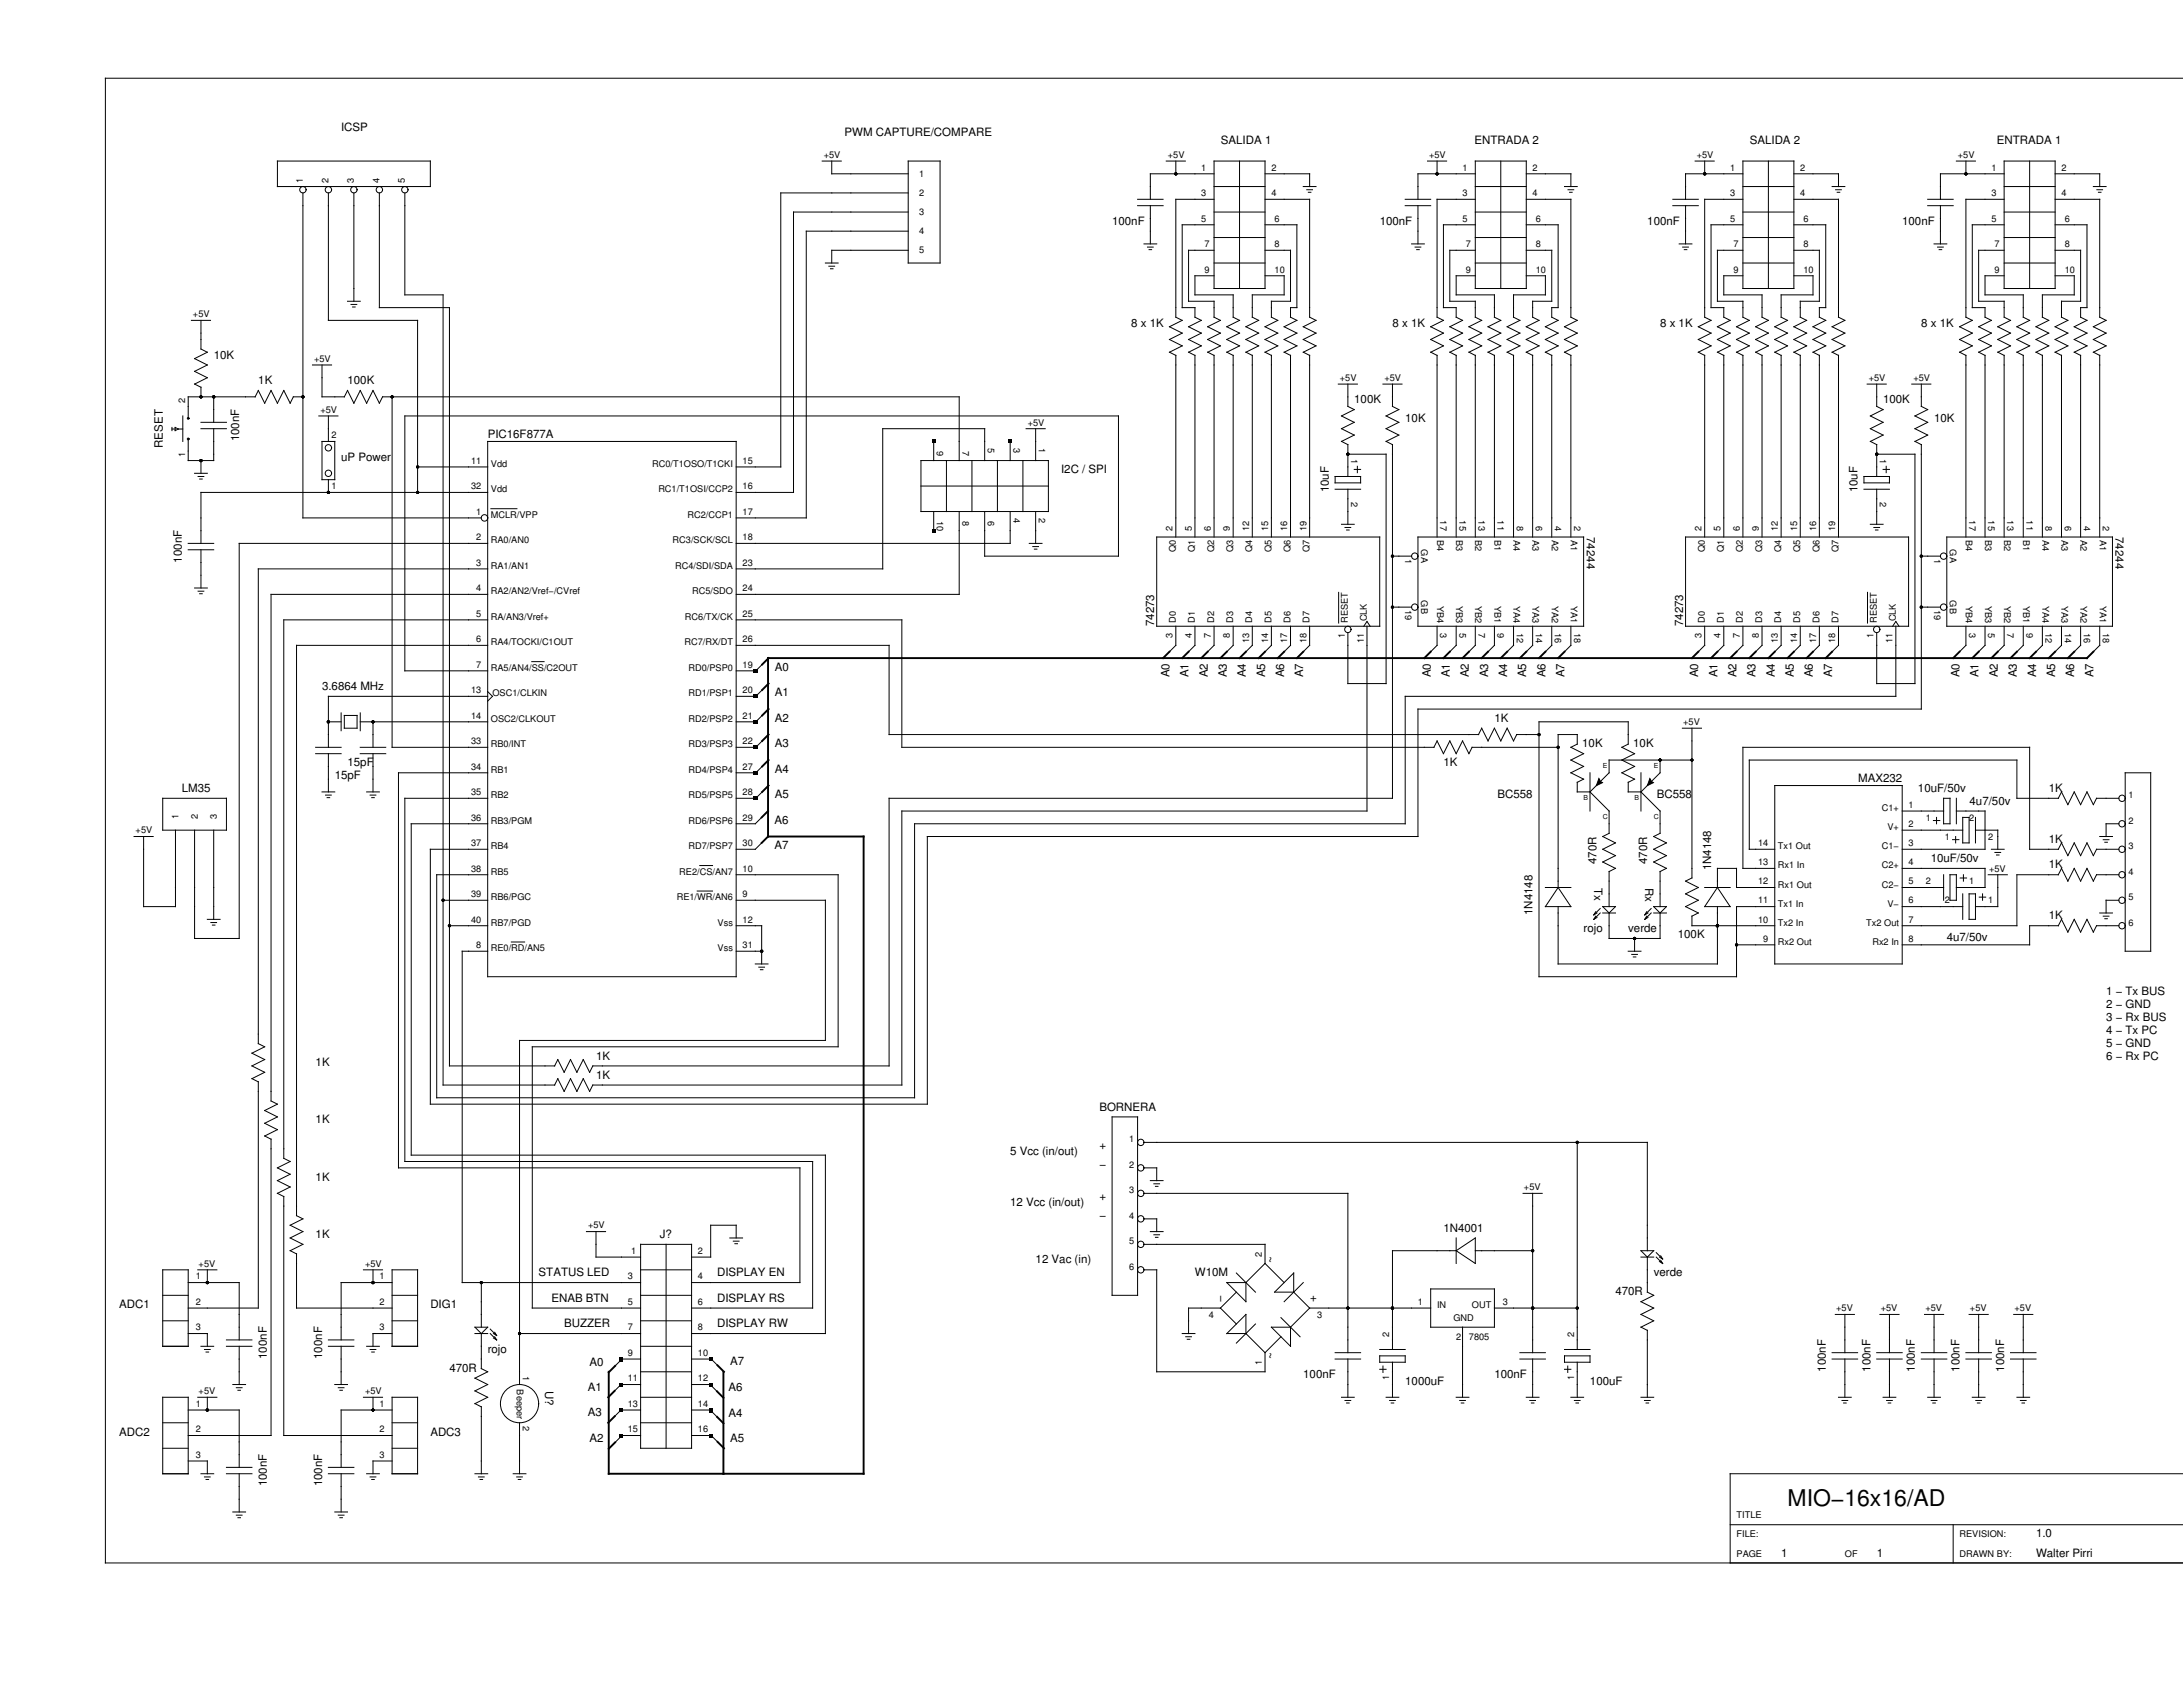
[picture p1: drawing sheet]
<svg xmlns="http://www.w3.org/2000/svg" width="279mm" height="216mm" viewBox="0 0 279 216" stroke-linecap="round" stroke-linejoin="round" font-family="sans-serif">
<defs><g id="words">
<text font-size="2.9" x="228.8" y="192.7">MIO−16x16/AD</text>
<g font-size="1.5">
<text x="43.7" y="16.8">ICSP</text>
<text x="108.1" y="17.4">PWM CAPTURE/COMPARE</text>
<text x="156.3" y="18.4">SALIDA 1</text>
<text x="188.7" y="18.4">ENTRADA 2</text>
<text x="223.9" y="18.4">SALIDA 2</text>
<text x="255.6" y="18.4">ENTRADA 1</text>
<text x="142.3" y="28.8">100nF</text>
<text x="176.6" y="28.8">100nF</text>
<text x="210.8" y="28.8">100nF</text>
<text x="243.5" y="28.8">100nF</text>
<text x="144.8" y="41.8">8 x 1K</text>
<text x="178.2" y="41.8">8 x 1K</text>
<text x="212.5" y="41.8">8 x 1K</text>
<text x="245.9" y="41.8">8 x 1K</text>
<text x="27.4" y="45.9">10K</text>
<text x="33.1" y="49.2">1K</text>
<text x="44.5" y="49.2">100K</text>
<text x="173.3" y="51.6">100K</text>
<text x="241" y="51.6">100K</text>
<text x="20.8" y="57.3" transform="rotate(-90 20.8 57.3)">RESET</text>
<text x="30.6" y="56.5" transform="rotate(-90 30.6 56.5)">100nF</text>
<text x="43.7" y="58.9">uP Power</text>
<text x="62.4" y="56.1">PIC16F877A</text>
<text x="179.9" y="54">10K</text>
<text x="247.5" y="54">10K</text>
<text x="135.8" y="60.6">I2C / SPI</text>
<text x="170.1" y="63" transform="rotate(-90 170.1 63)">10uF</text>
<text x="237.8" y="63" transform="rotate(-90 237.8 63)">10uF</text>
<text x="23.3" y="72" transform="rotate(-90 23.3 72)">100nF</text>
<text x="203.1" y="68.7" transform="rotate(90 203.1 68.7)">74244</text>
<text x="270.8" y="68.7" transform="rotate(90 270.8 68.7)">74244</text>
<text x="147.7" y="80.1" transform="rotate(-90 147.7 80.1)">74273</text>
<text x="215.4" y="80.1" transform="rotate(-90 215.4 80.1)">74273</text>
<text x="41.2" y="88.3">3.6864 MHz</text>
<text x="99.2" y="85.9">A0</text>
<text x="99.2" y="89.1">A1</text>
<text x="149.7" y="86.7" transform="rotate(-90 149.7 86.7)">A0</text>
<text x="152.1" y="86.7" transform="rotate(-90 152.1 86.7)">A1</text>
<text x="154.6" y="86.7" transform="rotate(-90 154.6 86.7)">A2</text>
<text x="157" y="86.7" transform="rotate(-90 157 86.7)">A3</text>
<text x="159.5" y="86.7" transform="rotate(-90 159.5 86.7)">A4</text>
<text x="161.9" y="86.7" transform="rotate(-90 161.9 86.7)">A5</text>
<text x="164.4" y="86.7" transform="rotate(-90 164.4 86.7)">A6</text>
<text x="166.8" y="86.7" transform="rotate(-90 166.8 86.7)">A7</text>
<text x="183.1" y="86.7" transform="rotate(-90 183.1 86.7)">A0</text>
<text x="185.6" y="86.7" transform="rotate(-90 185.6 86.7)">A1</text>
<text x="188" y="86.7" transform="rotate(-90 188 86.7)">A2</text>
<text x="190.5" y="86.7" transform="rotate(-90 190.5 86.7)">A3</text>
<text x="192.9" y="86.7" transform="rotate(-90 192.9 86.7)">A4</text>
<text x="195.3" y="86.7" transform="rotate(-90 195.3 86.7)">A5</text>
<text x="197.8" y="86.7" transform="rotate(-90 197.8 86.7)">A6</text>
<text x="200.2" y="86.7" transform="rotate(-90 200.2 86.7)">A7</text>
<text x="217.4" y="86.7" transform="rotate(-90 217.4 86.7)">A0</text>
<text x="219.8" y="86.7" transform="rotate(-90 219.8 86.7)">A1</text>
<text x="222.3" y="86.7" transform="rotate(-90 222.3 86.7)">A2</text>
<text x="224.7" y="86.7" transform="rotate(-90 224.7 86.7)">A3</text>
<text x="227.2" y="86.7" transform="rotate(-90 227.2 86.7)">A4</text>
<text x="229.6" y="86.7" transform="rotate(-90 229.6 86.7)">A5</text>
<text x="232" y="86.7" transform="rotate(-90 232 86.7)">A6</text>
<text x="234.5" y="86.7" transform="rotate(-90 234.5 86.7)">A7</text>
<text x="250.8" y="86.7" transform="rotate(-90 250.8 86.7)">A0</text>
<text x="253.2" y="86.7" transform="rotate(-90 253.2 86.7)">A1</text>
<text x="255.7" y="86.7" transform="rotate(-90 255.7 86.7)">A2</text>
<text x="258.1" y="86.7" transform="rotate(-90 258.1 86.7)">A3</text>
<text x="260.6" y="86.7" transform="rotate(-90 260.6 86.7)">A4</text>
<text x="263" y="86.7" transform="rotate(-90 263 86.7)">A5</text>
<text x="265.5" y="86.7" transform="rotate(-90 265.5 86.7)">A6</text>
<text x="267.9" y="86.7" transform="rotate(-90 267.9 86.7)">A7</text>
<text x="99.2" y="92.4">A2</text>
<text x="99.2" y="95.6">A3</text>
<text x="191.3" y="92.4">1K</text>
<text x="202.5" y="95.6">10K</text>
<text x="209" y="95.6">10K</text>
<text x="23.3" y="101.3">LM35</text>
<text x="42.8" y="99.7">15pF</text>
<text x="44.5" y="98.1">15pF</text>
<text x="99.2" y="98.9">A4</text>
<text x="184.7" y="98.1">1K</text>
<text x="237.8" y="100.1">MAX232</text>
<text x="245.5" y="101.3">10uF/50v</text>
<text x="262.2" y="101.3">1K</text>
<text x="99.1" y="105.4">A6</text>
<text x="99.2" y="102.2">A5</text>
<text x="191.7" y="102.2">BC558</text>
<text x="212" y="102.2">BC558</text>
<text x="252.1" y="103">4u7/50v</text>
<text x="262.2" y="107.9">1K</text>
<text x="99.1" y="108.7">A7</text>
<text x="204" y="113.6" transform="rotate(90 204 113.6)">Tx</text>
<text x="204.3" y="110.6" transform="rotate(-90 204.3 110.6)">470R</text>
<text x="210.6" y="113.6" transform="rotate(90 210.6 113.6)">Rx</text>
<text x="210.8" y="110.6" transform="rotate(-90 210.8 110.6)">470R</text>
<text x="219" y="111.4" transform="rotate(-90 219 111.4)">1N4148</text>
<text x="247.1" y="110.3">10uF/50v</text>
<text x="262.2" y="111.1">1K</text>
<text x="196.2" y="117.1" transform="rotate(-90 196.2 117.1)">1N4148</text>
<text x="202.7" y="119.3">rojo</text>
<text x="208.4" y="119.3">verde</text>
<text x="262.2" y="117.7">1K</text>
<text x="214.7" y="120.1">100K</text>
<text x="249.2" y="120.4">4u7/50v</text>
<text x="269.6" y="127.4">1 − Tx BUS</text>
<text x="269.6" y="129">2 − GND</text>
<text x="269.6" y="130.7">3 − Rx BUS</text>
<text x="40.4" y="136.4">1K</text>
<text x="76.3" y="135.6">1K</text>
<text x="269.6" y="132.3">4 − Tx PC</text>
<text x="269.6" y="134">5 − GND</text>
<text x="269.6" y="135.6">6 − Rx PC</text>
<text x="40.4" y="143.8">1K</text>
<text x="76.3" y="138">1K</text>
<text x="140.7" y="142.1">BORNERA</text>
<text x="129.3" y="147.8">5 Vcc (in/out)</text>
<text x="140.7" y="147">+</text>
<text x="140.7" y="149.5">−</text>
<text x="40.4" y="151.1">1K</text>
<text x="129.3" y="154.4">12 Vcc (in/out)</text>
<text x="140.7" y="153.5">+</text>
<text x="140.7" y="156">−</text>
<text x="40.4" y="158.4">1K</text>
<text x="84.4" y="158.4">J?</text>
<text x="132.6" y="161.7">12 Vac (in)</text>
<text x="163.1" y="161.7" transform="rotate(-90 163.1 161.7)">~</text>
<text x="184.7" y="157.6">1N4001</text>
<text x="15.3" y="167.4">ADC1</text>
<text x="55.1" y="167.4">DIG1</text>
<text x="68.9" y="163.3">STATUS LED</text>
<text x="70.6" y="166.6">ENAB BTN</text>
<text x="91.8" y="163.3">DISPLAY EN</text>
<text x="91.8" y="166.6">DISPLAY RS</text>
<text x="152.9" y="163.3">W10M</text>
<text x="156.6" y="166.6" transform="rotate(-90 156.6 166.6)">−</text>
<text x="168.4" y="166.6" transform="rotate(-90 168.4 166.6)">+</text>
<text x="206.8" y="165.8">470R</text>
<text x="211.7" y="163.3">verde</text>
<text x="34.1" y="173.9" transform="rotate(-90 34.1 173.9)">100nF</text>
<text x="41.2" y="173.9" transform="rotate(-90 41.2 173.9)">100nF</text>
<text x="62.4" y="173.1">rojo</text>
<text x="72.2" y="169.9">BUZZER</text>
<text x="91.8" y="169.9">DISPLAY RW</text>
<text x="163.1" y="173.9" transform="rotate(-90 163.1 173.9)">~</text>
<text x="57.5" y="175.6">470R</text>
<text x="69.8" y="178" transform="rotate(90 69.8 178)">U?</text>
<text x="75.2" y="178">A1</text>
<text x="75.5" y="174.8">A0</text>
<text x="93.2" y="178.1">A6</text>
<text x="93.5" y="174.7">A7</text>
<text x="166.8" y="176.4">100nF</text>
<text x="179.9" y="177.2">1000uF</text>
<text x="191.3" y="176.4">100nF</text>
<text x="203.5" y="177.2">100uF</text>
<text x="233.7" y="175.6" transform="rotate(-90 233.7 175.6)">100nF</text>
<text x="239.4" y="175.6" transform="rotate(-90 239.4 175.6)">100nF</text>
<text x="245.1" y="175.6" transform="rotate(-90 245.1 175.6)">100nF</text>
<text x="250.8" y="175.6" transform="rotate(-90 250.8 175.6)">100nF</text>
<text x="256.5" y="175.6" transform="rotate(-90 256.5 175.6)">100nF</text>
<text x="15.3" y="183.7">ADC2</text>
<text x="55.1" y="183.7">ADC3</text>
<text x="75.2" y="181.3">A3</text>
<text x="75.5" y="184.6">A2</text>
<text x="93.2" y="181.3">A4</text>
<text x="93.5" y="184.5">A5</text>
<text x="34.1" y="190.2" transform="rotate(-90 34.1 190.2)">100nF</text>
<text x="41.2" y="190.2" transform="rotate(-90 41.2 190.2)">100nF</text>
<text x="260.6" y="196.8">1.0</text>
<text x="228" y="199.2">1</text>
<text x="240.2" y="199.2">1</text>
<text x="260.6" y="199.2">Walter Pirri</text>
</g>
<g font-size="1.2">
<text x="38.8" y="23.5" transform="rotate(-90 38.8 23.5)">1</text>
<text x="42" y="23.5" transform="rotate(-90 42 23.5)">2</text>
<text x="45.3" y="23.5" transform="rotate(-90 45.3 23.5)">3</text>
<text x="48.6" y="23.5" transform="rotate(-90 48.6 23.5)">4</text>
<text x="51.8" y="23.5" transform="rotate(-90 51.8 23.5)">5</text>
<text x="105.4" y="20.2">+5V</text>
<text x="117.6" y="22.7">1</text>
<text x="149.5" y="20.2">+5V</text>
<text x="153.8" y="21.8">1</text>
<text x="162.7" y="21.8">2</text>
<text x="182.9" y="20.2">+5V</text>
<text x="187.2" y="21.8">1</text>
<text x="196.2" y="21.8">2</text>
<text x="217.2" y="20.2">+5V</text>
<text x="221.4" y="21.8">1</text>
<text x="230.4" y="21.8">2</text>
<text x="250.6" y="20.2">+5V</text>
<text x="254.9" y="21.8">1</text>
<text x="263.8" y="21.8">2</text>
<text x="117.6" y="25.1">2</text>
<text x="117.6" y="30">4</text>
<text x="117.6" y="27.5">3</text>
<text x="153.8" y="25.1">3</text>
<text x="153.8" y="28.4">5</text>
<text x="162.7" y="25.1">4</text>
<text x="163.1" y="28.4">6</text>
<text x="187.2" y="25.1">3</text>
<text x="187.2" y="28.4">5</text>
<text x="196.2" y="25.1">4</text>
<text x="196.6" y="28.4">6</text>
<text x="221.4" y="25.1">3</text>
<text x="221.4" y="28.4">5</text>
<text x="230.4" y="25.1">4</text>
<text x="230.8" y="28.4">6</text>
<text x="254.9" y="25.1">3</text>
<text x="254.9" y="28.4">5</text>
<text x="263.8" y="25.1">4</text>
<text x="264.3" y="28.4">6</text>
<text x="117.6" y="32.4">5</text>
<text x="154.2" y="34.9">9</text>
<text x="154.2" y="31.6">7</text>
<text x="163.1" y="34.9">10</text>
<text x="163.1" y="31.6">8</text>
<text x="187.6" y="34.9">9</text>
<text x="187.6" y="31.6">7</text>
<text x="196.6" y="34.9">10</text>
<text x="196.6" y="31.6">8</text>
<text x="221.8" y="34.9">9</text>
<text x="221.8" y="31.6">7</text>
<text x="230.8" y="34.9">10</text>
<text x="230.8" y="31.6">8</text>
<text x="255.3" y="34.9">9</text>
<text x="255.3" y="31.6">7</text>
<text x="264.3" y="34.9">10</text>
<text x="264.3" y="31.6">8</text>
<text x="24.7" y="40.6">+5V</text>
<text x="40.2" y="46.3">+5V</text>
<text x="23.7" y="51.6" transform="rotate(-90 23.7 51.6)">2</text>
<text x="41" y="52.8">+5V</text>
<text x="171.5" y="48.7">+5V</text>
<text x="177.2" y="48.7">+5V</text>
<text x="239.2" y="48.7">+5V</text>
<text x="244.9" y="48.7">+5V</text>
<text x="23.7" y="58.5" transform="rotate(-90 23.7 58.5)">1</text>
<text x="42.4" y="56.1">2</text>
<text x="60.3" y="59.3">11</text>
<text x="62.8" y="59.8">Vdd</text>
<text x="83.5" y="59.8">RC0/T1OSO/T1CKI</text>
<text x="95" y="59.3">15</text>
<text x="119.9" y="57.7" transform="rotate(90 119.9 57.7)">9</text>
<text x="123.2" y="57.7" transform="rotate(90 123.2 57.7)">7</text>
<text x="126.4" y="57.3" transform="rotate(90 126.4 57.3)">5</text>
<text x="129.7" y="57.3" transform="rotate(90 129.7 57.3)">3</text>
<text x="131.5" y="54.5">+5V</text>
<text x="133" y="57.3" transform="rotate(90 133 57.3)">1</text>
<text x="172.9" y="58.7" transform="rotate(90 172.9 58.7)">1</text>
<text x="240.6" y="58.7" transform="rotate(90 240.6 58.7)">1</text>
<text x="42.4" y="62.6">1</text>
<text x="60.3" y="62.6">32</text>
<text x="60.9" y="65.9">1</text>
<text x="62.8" y="63">Vdd</text>
<text x="84.3" y="63">RC1/T1OSI/CCP2</text>
<text x="95" y="62.6">16</text>
<text x="95" y="65.9">17</text>
<text x="172.9" y="64.2" transform="rotate(90 172.9 64.2)">2</text>
<text x="240.6" y="64.2" transform="rotate(90 240.6 64.2)">2</text>
<text x="60.9" y="69.1">2</text>
<text x="62.8" y="66.3">MCLR/VPP</text>
<text x="62.8" y="69.5">RA0/AN0</text>
<text x="86.1" y="69.5">RC3/SCK/SCL</text>
<text x="88" y="66.3">RC2/CCP1</text>
<text x="95" y="69.1">18</text>
<text x="119.9" y="66.7" transform="rotate(90 119.9 66.7)">10</text>
<text x="123.2" y="66.7" transform="rotate(90 123.2 66.7)">8</text>
<text x="126.4" y="66.7" transform="rotate(90 126.4 66.7)">6</text>
<text x="129.7" y="66.3" transform="rotate(90 129.7 66.3)">4</text>
<text x="133" y="66.3" transform="rotate(90 133 66.3)">2</text>
<text x="150.1" y="67.9" transform="rotate(-90 150.1 67.9)">2</text>
<text x="150.5" y="70.7" transform="rotate(-90 150.5 70.7)">Q0</text>
<text x="152.5" y="67.9" transform="rotate(-90 152.5 67.9)">5</text>
<text x="152.9" y="70.7" transform="rotate(-90 152.9 70.7)">Q1</text>
<text x="155" y="67.9" transform="rotate(-90 155 67.9)">6</text>
<text x="155.4" y="70.7" transform="rotate(-90 155.4 70.7)">Q2</text>
<text x="157.4" y="67.9" transform="rotate(-90 157.4 67.9)">9</text>
<text x="157.8" y="70.7" transform="rotate(-90 157.8 70.7)">Q3</text>
<text x="159.9" y="67.9" transform="rotate(-90 159.9 67.9)">12</text>
<text x="160.3" y="70.7" transform="rotate(-90 160.3 70.7)">Q4</text>
<text x="162.3" y="67.9" transform="rotate(-90 162.3 67.9)">15</text>
<text x="162.7" y="70.7" transform="rotate(-90 162.7 70.7)">Q5</text>
<text x="164.8" y="67.9" transform="rotate(-90 164.8 67.9)">16</text>
<text x="165.2" y="70.7" transform="rotate(-90 165.2 70.7)">Q6</text>
<text x="167.2" y="67.9" transform="rotate(-90 167.2 67.9)">19</text>
<text x="167.6" y="70.7" transform="rotate(-90 167.6 70.7)">Q7</text>
<text x="179.9" y="71.6" transform="rotate(90 179.9 71.6)">1</text>
<text x="181.9" y="70.3" transform="rotate(90 181.9 70.3)">GA</text>
<text x="183.9" y="69.1" transform="rotate(90 183.9 69.1)">B4</text>
<text x="184.3" y="66.6" transform="rotate(90 184.3 66.6)">17</text>
<text x="186.4" y="69.1" transform="rotate(90 186.4 69.1)">B3</text>
<text x="186.8" y="66.6" transform="rotate(90 186.8 66.6)">15</text>
<text x="188.8" y="69.1" transform="rotate(90 188.8 69.1)">B2</text>
<text x="189.2" y="66.6" transform="rotate(90 189.2 66.6)">13</text>
<text x="191.3" y="69.1" transform="rotate(90 191.3 69.1)">B1</text>
<text x="191.7" y="66.6" transform="rotate(90 191.7 66.6)">11</text>
<text x="193.7" y="69.1" transform="rotate(90 193.7 69.1)">A4</text>
<text x="194.1" y="67.3" transform="rotate(90 194.1 67.3)">8</text>
<text x="196.2" y="69.1" transform="rotate(90 196.2 69.1)">A3</text>
<text x="196.6" y="67.3" transform="rotate(90 196.6 67.3)">6</text>
<text x="198.6" y="69.1" transform="rotate(90 198.6 69.1)">A2</text>
<text x="199" y="67.3" transform="rotate(90 199 67.3)">4</text>
<text x="201.1" y="69.1" transform="rotate(90 201.1 69.1)">A1</text>
<text x="201.5" y="67.3" transform="rotate(90 201.5 67.3)">2</text>
<text x="217.8" y="67.9" transform="rotate(-90 217.8 67.9)">2</text>
<text x="218.2" y="70.7" transform="rotate(-90 218.2 70.7)">Q0</text>
<text x="220.2" y="67.9" transform="rotate(-90 220.2 67.9)">5</text>
<text x="220.6" y="70.7" transform="rotate(-90 220.6 70.7)">Q1</text>
<text x="222.7" y="67.9" transform="rotate(-90 222.7 67.9)">6</text>
<text x="223.1" y="70.7" transform="rotate(-90 223.1 70.7)">Q2</text>
<text x="225.1" y="67.9" transform="rotate(-90 225.1 67.9)">9</text>
<text x="225.5" y="70.7" transform="rotate(-90 225.5 70.7)">Q3</text>
<text x="227.6" y="67.9" transform="rotate(-90 227.6 67.9)">12</text>
<text x="228" y="70.7" transform="rotate(-90 228 70.7)">Q4</text>
<text x="230" y="67.9" transform="rotate(-90 230 67.9)">15</text>
<text x="230.4" y="70.7" transform="rotate(-90 230.4 70.7)">Q5</text>
<text x="232.5" y="67.9" transform="rotate(-90 232.5 67.9)">16</text>
<text x="232.9" y="70.7" transform="rotate(-90 232.9 70.7)">Q6</text>
<text x="234.9" y="67.9" transform="rotate(-90 234.9 67.9)">19</text>
<text x="235.3" y="70.7" transform="rotate(-90 235.3 70.7)">Q7</text>
<text x="247.5" y="71.6" transform="rotate(90 247.5 71.6)">1</text>
<text x="249.6" y="70.3" transform="rotate(90 249.6 70.3)">GA</text>
<text x="251.6" y="69.1" transform="rotate(90 251.6 69.1)">B4</text>
<text x="252" y="66.6" transform="rotate(90 252 66.6)">17</text>
<text x="254.1" y="69.1" transform="rotate(90 254.1 69.1)">B3</text>
<text x="254.5" y="66.6" transform="rotate(90 254.5 66.6)">15</text>
<text x="256.5" y="69.1" transform="rotate(90 256.5 69.1)">B2</text>
<text x="256.9" y="66.6" transform="rotate(90 256.9 66.6)">13</text>
<text x="259" y="69.1" transform="rotate(90 259 69.1)">B1</text>
<text x="259.4" y="66.6" transform="rotate(90 259.4 66.6)">11</text>
<text x="261.4" y="69.1" transform="rotate(90 261.4 69.1)">A4</text>
<text x="261.8" y="67.3" transform="rotate(90 261.8 67.3)">8</text>
<text x="263.8" y="69.1" transform="rotate(90 263.8 69.1)">A3</text>
<text x="264.3" y="67.3" transform="rotate(90 264.3 67.3)">6</text>
<text x="266.3" y="69.1" transform="rotate(90 266.3 69.1)">A2</text>
<text x="266.7" y="67.3" transform="rotate(90 266.7 67.3)">4</text>
<text x="268.7" y="69.1" transform="rotate(90 268.7 69.1)">A1</text>
<text x="269.1" y="67.3" transform="rotate(90 269.1 67.3)">2</text>
<text x="60.9" y="72.4">3</text>
<text x="60.9" y="75.7">4</text>
<text x="62.8" y="72.8">RA1/AN1</text>
<text x="62.8" y="76.1">RA2/AN2/Vref−/CVref</text>
<text x="86.4" y="72.8">RC4/SDI/SDA</text>
<text x="88.6" y="76.1">RC5/SDO</text>
<text x="95" y="72.4">23</text>
<text x="95" y="75.7">24</text>
<text x="181.9" y="76.8" transform="rotate(90 181.9 76.8)">GB</text>
<text x="183.9" y="77.5" transform="rotate(90 183.9 77.5)">YB4</text>
<text x="186.4" y="77.5" transform="rotate(90 186.4 77.5)">YB3</text>
<text x="188.8" y="77.5" transform="rotate(90 188.8 77.5)">YB2</text>
<text x="191.3" y="77.5" transform="rotate(90 191.3 77.5)">YB1</text>
<text x="193.7" y="77.5" transform="rotate(90 193.7 77.5)">YA4</text>
<text x="196.2" y="77.5" transform="rotate(90 196.2 77.5)">YA3</text>
<text x="198.6" y="77.5" transform="rotate(90 198.6 77.5)">YA2</text>
<text x="201.1" y="77.5" transform="rotate(90 201.1 77.5)">YA1</text>
<text x="249.6" y="76.8" transform="rotate(90 249.6 76.8)">GB</text>
<text x="251.6" y="77.5" transform="rotate(90 251.6 77.5)">YB4</text>
<text x="254.1" y="77.5" transform="rotate(90 254.1 77.5)">YB3</text>
<text x="256.5" y="77.5" transform="rotate(90 256.5 77.5)">YB2</text>
<text x="259" y="77.5" transform="rotate(90 259 77.5)">YB1</text>
<text x="261.4" y="77.5" transform="rotate(90 261.4 77.5)">YA4</text>
<text x="263.8" y="77.5" transform="rotate(90 263.8 77.5)">YA3</text>
<text x="266.3" y="77.5" transform="rotate(90 266.3 77.5)">YA2</text>
<text x="268.7" y="77.5" transform="rotate(90 268.7 77.5)">YA1</text>
<text x="60.9" y="78.9">5</text>
<text x="60.9" y="82.2">6</text>
<text x="62.8" y="79.3">RA/AN3/Vref+</text>
<text x="62.8" y="82.6">RA4/TOCKI/C1OUT</text>
<text x="87.6" y="82.6">RC7/RX/DT</text>
<text x="87.7" y="79.3">RC6/TX/CK</text>
<text x="95" y="82.2">26</text>
<text x="95" y="78.9">25</text>
<text x="150.1" y="81.6" transform="rotate(-90 150.1 81.6)">3</text>
<text x="150.5" y="79.7" transform="rotate(-90 150.5 79.7)">D0</text>
<text x="152.5" y="81.6" transform="rotate(-90 152.5 81.6)">4</text>
<text x="152.9" y="79.7" transform="rotate(-90 152.9 79.7)">D1</text>
<text x="155" y="81.6" transform="rotate(-90 155 81.6)">7</text>
<text x="155.4" y="79.7" transform="rotate(-90 155.4 79.7)">D2</text>
<text x="157.4" y="81.6" transform="rotate(-90 157.4 81.6)">8</text>
<text x="157.8" y="79.7" transform="rotate(-90 157.8 79.7)">D3</text>
<text x="159.9" y="82.3" transform="rotate(-90 159.9 82.3)">13</text>
<text x="160.3" y="79.7" transform="rotate(-90 160.3 79.7)">D4</text>
<text x="162.3" y="82.3" transform="rotate(-90 162.3 82.3)">14</text>
<text x="162.7" y="79.7" transform="rotate(-90 162.7 79.7)">D5</text>
<text x="164.8" y="82.3" transform="rotate(-90 164.8 82.3)">17</text>
<text x="165.2" y="79.7" transform="rotate(-90 165.2 79.7)">D6</text>
<text x="167.2" y="82.3" transform="rotate(-90 167.2 82.3)">18</text>
<text x="167.6" y="79.7" transform="rotate(-90 167.6 79.7)">D7</text>
<text x="172.1" y="81.6" transform="rotate(-90 172.1 81.6)">1</text>
<text x="172.5" y="79.7" transform="rotate(-90 172.5 79.7)">RESET</text>
<text x="174.6" y="82.3" transform="rotate(-90 174.6 82.3)">11</text>
<text x="175" y="79.5" transform="rotate(-90 175 79.5)">CLK</text>
<text x="179.9" y="78.1" transform="rotate(90 179.9 78.1)">19</text>
<text x="184.3" y="81" transform="rotate(90 184.3 81)">3</text>
<text x="186.8" y="81" transform="rotate(90 186.8 81)">5</text>
<text x="189.2" y="81" transform="rotate(90 189.2 81)">7</text>
<text x="191.7" y="81" transform="rotate(90 191.7 81)">9</text>
<text x="194.1" y="81" transform="rotate(90 194.1 81)">12</text>
<text x="196.6" y="81" transform="rotate(90 196.6 81)">14</text>
<text x="199" y="81" transform="rotate(90 199 81)">16</text>
<text x="201.5" y="81" transform="rotate(90 201.5 81)">18</text>
<text x="217.8" y="81.6" transform="rotate(-90 217.8 81.6)">3</text>
<text x="218.2" y="79.7" transform="rotate(-90 218.2 79.7)">D0</text>
<text x="220.2" y="81.6" transform="rotate(-90 220.2 81.6)">4</text>
<text x="220.6" y="79.7" transform="rotate(-90 220.6 79.7)">D1</text>
<text x="222.7" y="81.6" transform="rotate(-90 222.7 81.6)">7</text>
<text x="223.1" y="79.7" transform="rotate(-90 223.1 79.7)">D2</text>
<text x="225.1" y="81.6" transform="rotate(-90 225.1 81.6)">8</text>
<text x="225.5" y="79.7" transform="rotate(-90 225.5 79.7)">D3</text>
<text x="227.6" y="82.3" transform="rotate(-90 227.6 82.3)">13</text>
<text x="228" y="79.7" transform="rotate(-90 228 79.7)">D4</text>
<text x="230" y="82.3" transform="rotate(-90 230 82.3)">14</text>
<text x="230.4" y="79.7" transform="rotate(-90 230.4 79.7)">D5</text>
<text x="232.5" y="82.3" transform="rotate(-90 232.5 82.3)">17</text>
<text x="232.9" y="79.7" transform="rotate(-90 232.9 79.7)">D6</text>
<text x="234.9" y="82.3" transform="rotate(-90 234.9 82.3)">18</text>
<text x="235.3" y="79.7" transform="rotate(-90 235.3 79.7)">D7</text>
<text x="239.8" y="81.6" transform="rotate(-90 239.8 81.6)">1</text>
<text x="240.2" y="79.7" transform="rotate(-90 240.2 79.7)">RESET</text>
<text x="242.2" y="82.3" transform="rotate(-90 242.2 82.3)">11</text>
<text x="242.6" y="79.5" transform="rotate(-90 242.6 79.5)">CLK</text>
<text x="247.5" y="78.1" transform="rotate(90 247.5 78.1)">19</text>
<text x="252" y="81" transform="rotate(90 252 81)">3</text>
<text x="254.5" y="81" transform="rotate(90 254.5 81)">5</text>
<text x="256.9" y="81" transform="rotate(90 256.9 81)">7</text>
<text x="259.4" y="81" transform="rotate(90 259.4 81)">9</text>
<text x="261.8" y="81" transform="rotate(90 261.8 81)">12</text>
<text x="264.3" y="81" transform="rotate(90 264.3 81)">14</text>
<text x="266.7" y="81" transform="rotate(90 266.7 81)">16</text>
<text x="269.1" y="81" transform="rotate(90 269.1 81)">18</text>
<text x="60.3" y="88.7">13</text>
<text x="60.9" y="85.4">7</text>
<text x="62.8" y="85.9">RA5/AN4/SS/C2OUT</text>
<text x="63" y="89.1">OSC1/CLKIN</text>
<text x="88.1" y="85.9">RD0/PSP0</text>
<text x="88.1" y="89.1">RD1/PSP1</text>
<text x="95" y="85.4">19</text>
<text x="95" y="88.7">20</text>
<text x="60.3" y="92">14</text>
<text x="60.3" y="95.2">33</text>
<text x="62.8" y="92.4">OSC2/CLKOUT</text>
<text x="62.8" y="95.6">RB0/INT</text>
<text x="88.1" y="92.4">RD2/PSP2</text>
<text x="88.1" y="95.6">RD3/PSP3</text>
<text x="95" y="92">21</text>
<text x="95" y="95.2">22</text>
<text x="215.4" y="92.8">+5V</text>
<text x="60.3" y="101.8">35</text>
<text x="60.3" y="98.5">34</text>
<text x="62.8" y="98.9">RB1</text>
<text x="88.1" y="98.9">RD4/PSP4</text>
<text x="95" y="101.8">28</text>
<text x="95" y="98.5">27</text>
<text x="17.4" y="106.6">+5V</text>
<text x="22.9" y="104.9" transform="rotate(-90 22.9 104.9)">1</text>
<text x="25.3" y="104.9" transform="rotate(-90 25.3 104.9)">2</text>
<text x="27.8" y="104.9" transform="rotate(-90 27.8 104.9)">3</text>
<text x="60.3" y="105">36</text>
<text x="62.8" y="105.4">RB3/PGM</text>
<text x="62.8" y="102.2">RB2</text>
<text x="88.1" y="105.4">RD6/PSP6</text>
<text x="88.1" y="102.2">RD5/PSP5</text>
<text x="95" y="105">29</text>
<text x="240.9" y="103.8">C1+</text>
<text x="241.6" y="106.2">V+</text>
<text x="244.3" y="105.8">2</text>
<text x="244.3" y="103.4">1</text>
<text x="246.5" y="105">1</text>
<text x="248.9" y="107.5">1</text>
<text x="252" y="105">2</text>
<text x="254.5" y="107.5">2</text>
<text x="272.4" y="102.2">1</text>
<text x="272.4" y="105.4">2</text>
<text x="60.3" y="111.5">38</text>
<text x="60.3" y="108.3">37</text>
<text x="62.8" y="112">RB5</text>
<text x="62.8" y="108.7">RB4</text>
<text x="86.9" y="112">RE2/CS/AN7</text>
<text x="88.1" y="108.7">RD7/PSP7</text>
<text x="95" y="111.5">10</text>
<text x="95" y="108.3">30</text>
<text x="225" y="113.2">12</text>
<text x="225" y="110.7">13</text>
<text x="225" y="108.3">14</text>
<text x="227.6" y="113.6">Rx1 Out</text>
<text x="227.6" y="111.1">Rx1 In</text>
<text x="227.6" y="108.7">Tx1 Out</text>
<text x="240.9" y="108.7">C1−</text>
<text x="240.9" y="111.1">C2+</text>
<text x="240.9" y="113.6">C2−</text>
<text x="244.3" y="108.3">3</text>
<text x="244.3" y="110.7">4</text>
<text x="244.3" y="113.2">5</text>
<text x="246.5" y="113.2">2</text>
<text x="252" y="113.2">1</text>
<text x="254.6" y="111.5">+5V</text>
<text x="272.4" y="108.7">3</text>
<text x="272.4" y="112">4</text>
<text x="60.3" y="118.1">40</text>
<text x="60.3" y="114.8">39</text>
<text x="62.8" y="118.5">RB7/PGD</text>
<text x="62.8" y="115.2">RB6/PGC</text>
<text x="86.6" y="115.2">RE1/WR/AN6</text>
<text x="91.9" y="118.5">Vss</text>
<text x="95" y="114.8">9</text>
<text x="95" y="118.1">12</text>
<text x="225" y="118.1">10</text>
<text x="225" y="115.6">11</text>
<text x="227.6" y="118.5">Tx2 In</text>
<text x="227.6" y="116">Tx1 In</text>
<text x="238.9" y="118.5">Tx2 Out</text>
<text x="241.6" y="116">V−</text>
<text x="244.3" y="115.6">6</text>
<text x="244.3" y="118.1">7</text>
<text x="248.9" y="115.6">2</text>
<text x="254.5" y="115.6">1</text>
<text x="272.4" y="115.2">5</text>
<text x="272.4" y="118.5">6</text>
<text x="60.9" y="121.3">8</text>
<text x="62.8" y="121.7">RE0/RD/AN5</text>
<text x="91.9" y="121.7">Vss</text>
<text x="95" y="121.3">31</text>
<text x="225.7" y="120.5">9</text>
<text x="227.6" y="120.9">Rx2 Out</text>
<text x="239.6" y="120.9">Rx2 In</text>
<text x="244.3" y="120.5">8</text>
<text x="144.5" y="146.2">1</text>
<text x="144.5" y="149.5">2</text>
<text x="144.5" y="152.7">3</text>
<text x="144.5" y="156">4</text>
<text x="195.1" y="152.3">+5V</text>
<text x="75.3" y="157.2">+5V</text>
<text x="80.8" y="160.5">1</text>
<text x="89.3" y="160.5">2</text>
<text x="144.5" y="159.2">5</text>
<text x="161.5" y="160.9" transform="rotate(-90 161.5 160.9)">2</text>
<text x="25.1" y="163.7">1</text>
<text x="25.1" y="167">2</text>
<text x="25.4" y="162.1">+5V</text>
<text x="46.7" y="162.1">+5V</text>
<text x="48.6" y="163.7">1</text>
<text x="48.6" y="167">2</text>
<text x="80.4" y="163.7">3</text>
<text x="80.4" y="167">5</text>
<text x="89.3" y="163.7">4</text>
<text x="89.3" y="167">6</text>
<text x="144.5" y="162.5">6</text>
<text x="181.5" y="167">1</text>
<text x="183.9" y="167.4">IN</text>
<text x="188.4" y="167.4">OUT</text>
<text x="192.3" y="167">3</text>
<text x="235" y="167.8">+5V</text>
<text x="240.7" y="167.8">+5V</text>
<text x="246.4" y="167.8">+5V</text>
<text x="252.1" y="167.8">+5V</text>
<text x="257.8" y="167.8">+5V</text>
<text x="25.1" y="170.3">3</text>
<text x="48.6" y="170.3">3</text>
<text x="80.4" y="173.5">9</text>
<text x="80.4" y="170.3">7</text>
<text x="89.3" y="173.5">10</text>
<text x="89.3" y="170.3">8</text>
<text x="154.7" y="168.6">4</text>
<text x="168.6" y="168.6">3</text>
<text x="177.8" y="171.1" transform="rotate(-90 177.8 171.1)">2</text>
<text x="186" y="169">GND</text>
<text x="186.4" y="171.5">2</text>
<text x="188" y="171.5">7805</text>
<text x="201.5" y="171.1" transform="rotate(-90 201.5 171.1)">2</text>
<text x="25.4" y="178.4">+5V</text>
<text x="46.7" y="178.4">+5V</text>
<text x="66.1" y="177.8" transform="rotate(90 66.1 177.8)">Beeper</text>
<text x="66.9" y="176.1" transform="rotate(90 66.9 176.1)">1</text>
<text x="80.4" y="176.8">11</text>
<text x="89.3" y="176.8">12</text>
<text x="161.5" y="174.7" transform="rotate(-90 161.5 174.7)">1</text>
<text x="177.8" y="176.6" transform="rotate(-90 177.8 176.6)">1</text>
<text x="201.5" y="176.6" transform="rotate(-90 201.5 176.6)">1</text>
<text x="25.1" y="180">1</text>
<text x="25.1" y="183.3">2</text>
<text x="48.6" y="180">1</text>
<text x="48.6" y="183.3">2</text>
<text x="66.9" y="182.5" transform="rotate(90 66.9 182.5)">2</text>
<text x="80.4" y="183.3">15</text>
<text x="80.4" y="180">13</text>
<text x="89.3" y="183.3">16</text>
<text x="89.3" y="180">14</text>
<text x="25.1" y="186.6">3</text>
<text x="48.6" y="186.6">3</text>
<text x="222.3" y="196.8">FILE:</text>
<text x="222.3" y="194.3">TITLE</text>
<text x="250.8" y="196.8">REVISION:</text>
<text x="222.3" y="199.2">PAGE</text>
<text x="236.1" y="199.2">OF</text>
<text x="250.8" y="199.2">DRAWN BY:</text>
</g>
<g font-size=".9">
<text x="205.1" y="98.3">E</text>
<text x="211.7" y="98.3">E</text>
<text x="202.7" y="102.4">B</text>
<text x="205.1" y="104.8">C</text>
<text x="209.2" y="102.4">B</text>
<text x="211.7" y="104.8">C</text>
</g>
</g></defs>
<g fill="none" stroke="#000" stroke-width=".13">
<path d="M279.4 10h-265.9v190h265.9M35.5 20.6h19.6v3.3h-19.6zM38.8 24.7v41.6h22.8M42 24.7v16.3h11.4v22M44.5 38.6h1.6M44.9 39h.8M45.1 39.3h.4M45.3 24.7v13.9M48.6 24.7v14.7h8.9v97h13.5M51.8 24.7v13h4.9v101.2h14.3M105.2 20.6h2.5M105.6 33.7h1.7"/>
<path d="M106.1 34.1h.7M106.3 34.4h.3M106.5 20.6v1.6h9.7M116.2 29.6h-13v36.7h-9M116.2 24.7h-16.3v35.1h-5.7M116.2 27.1h-14.6v35.9h-7.4M116.2 20.6h4.1v13.1h-4.1zM116.2 32h-9.7v1.7M145.6 25.5h3.3M145.6 26.3h3.3M146.4 31.2h1.6M146.9 31.6h.7"/>
<path d="M147.1 31.9h.3M147.2 26.3v4.9M149.3 20.6h2.4M150.5 20.6v1.6M155.4 25.5h-4.9v15.1l.8 .4-1.6 .8 1.6 .8-1.6 .8 1.6 .9-1.6 .8 .8 .4M155.4 35.3h-2.5v2.4h4.9v2.9l.8 .4-1.6 .8 1.6 .8-1.6 .8 1.6 .9-1.6 .8 .8 .4M155.4 28.8h-4.1v10.6h1.6v1.2l.9 .4-1.7 .8 1.7 .8-1.7 .8 1.7 .9-1.7 .8 .8 .4M155.4 20.6h6.5v16.3h-6.5zM155.4 32h-3.3v6.6h3.3v2l.8 .4-1.6 .8 1.6 .8-1.6 .8 1.6 .9-1.6 .8 .8 .4M155.4 22.2h-8.2v3.3M155.4 27.1h6.5M155.4 30.4h6.5"/>
<path d="M155.4 23.9h6.5M155.4 33.7h6.5M158.6 20.6v16.3M161.9 35.3h2.5v2.4h-4.1v2.9l.8 .4-1.6 .8 1.6 .8-1.6 .8 1.6 .9-1.6 .8 .8 .4M161.9 32h3.3v6.6h-2.5v2l.8 .4-1.6 .8 1.6 .8-1.6 .8 1.6 .9-1.6 .8 .8 .4M161.9 28.8h4.1v10.6h-.8v1.2l.8 .4-1.6 .8 1.6 .8-1.6 .8 1.6 .9-1.6 .8 .8 .4M161.9 22.2h5.7v1.7M161.9 25.5h5.7v15.1l.8 .4-1.6 .8 1.6 .8-1.6 .8 1.6 .9-1.6 .8 .8 .4M166.8 23.9h1.6M167.3 24.3h.7M167.5 24.6h.3M179.9 25.5h3.2"/>
<path d="M179.9 26.3h3.2M180.7 31.2h1.6M181.1 31.6h.7M181.3 31.9h.3M181.5 26.3v4.9M182.7 20.6h2.5M183.9 20.6v1.6M188.8 35.3h-2.4v2.4h4.9v2.9l.8 .4-1.6 .8 1.6 .8-1.6 .8 1.6 .9-1.6 .8 .8 .4M188.8 20.6h6.5v16.3h-6.5zM188.8 32h-3.2v6.6h3.2v2l.8 .4-1.6 .8 1.6 .8-1.6 .8 1.6 .9-1.6 .8 .8 .4M188.8 28.8h-4.1v10.6h1.7v1.2l.8 .4-1.6 .8 1.6 .8-1.6 .8 1.6 .9-1.6 .8 .8 .4M188.8 25.5h-4.9v15.1l.8 .4-1.6 .8 1.6 .8-1.6 .8 1.6 .9-1.6 .8 .8 .4"/>
<path d="M188.8 22.2h-7.3v3.3M188.8 27.1h6.5M188.8 30.4h6.5M188.8 23.9h6.5M188.8 33.7h6.5M192.1 20.6v16.3M195.3 22.2h5.8v1.7M195.3 25.5h5.8v15.1l.8 .4-1.7 .8 1.7 .8-1.7 .8 1.7 .9-1.7 .8 .9 .4M195.3 32h3.3v6.6h-2.4v2l.8 .4-1.7 .8 1.7 .8-1.7 .8 1.7 .9-1.7 .8 .9 .4M195.3 28.8h4.1v10.6h-.8v1.2l.8 .4-1.6 .8 1.6 .8-1.6 .8 1.6 .9-1.6 .8 .8 .4M195.3 35.3h2.5v2.4h-4.1v2.9l.8 .4-1.6 .8 1.6 .8-1.6 .8 1.6 .9-1.6 .8 .8 .4M200.2 23.9h1.7"/>
<path d="M200.7 24.3h.7M200.9 24.6h.3M214.1 25.5h3.3M214.1 26.3h3.3M214.9 31.2h1.6M215.4 31.6h.7M215.6 31.9h.3M215.7 26.3v4.9M217 20.6h2.4M218.2 20.6v1.6M223.1 22.2h-7.4v3.3M223.1 25.5h-4.9v15.1l.8 .4-1.6 .8 1.6 .8-1.6 .8 1.6 .9-1.6 .8 .8 .4"/>
<path d="M223.1 28.8h-4.1v10.6h1.6v1.2l.8 .4-1.6 .8 1.6 .8-1.6 .8 1.6 .9-1.6 .8 .8 .4M223.1 27.1h6.5M223.1 30.4h6.5M223.1 23.9h6.5M223.1 33.7h6.5M223.1 20.6h6.5v16.3h-6.5zM223.1 35.3h-2.5v2.4h4.9v2.9l.8 .4-1.6 .8 1.6 .8-1.6 .8 1.6 .9-1.6 .8 .8 .4M223.1 32h-3.3v6.6h3.3v2l.8 .4-1.6 .8 1.6 .8-1.6 .8 1.6 .9-1.6 .8 .8 .4M226.3 20.6v16.3M229.6 22.2h5.7v1.7M229.6 25.5h5.7v15.1l.8 .4-1.6 .8 1.6 .8-1.6 .8 1.6 .9-1.6 .8 .8 .4M229.6 28.8h4.1v10.6h-.8v1.2l.8 .4-1.7 .8 1.7 .8-1.7 .8 1.7 .9-1.7 .8 .9 .4"/>
<path d="M229.6 35.3h2.4v2.4h-4v2.9l.8 .4-1.6 .8 1.6 .8-1.6 .8 1.6 .9-1.6 .8 .8 .4M229.6 32h3.3v6.6h-2.5v2l.8 .4-1.6 .8 1.6 .8-1.6 .8 1.6 .9-1.6 .8 .8 .4M234.5 23.9h1.6M234.9 24.3h.8M235.1 24.6h.4M246.7 25.5h3.3M246.7 26.3h3.3M247.5 31.2h1.7M248 31.6h.7M248.2 31.9h.3M248.4 26.3v4.9M250.4 20.6h2.4"/>
<path d="M251.6 20.6v1.6M256.5 22.2h-8.1v3.3M256.5 25.5h-4.9v15.1l.8 .4-1.6 .8 1.6 .8-1.6 .8 1.6 .9-1.6 .8 .8 .4M256.5 28.8h-4.1v10.6h1.7v1.2l.8 .4-1.7 .8 1.7 .8-1.7 .8 1.7 .9-1.7 .8 .9 .4M256.5 27.1h6.5M256.5 30.4h6.5M256.5 23.9h6.5M256.5 33.7h6.5M256.5 20.6h6.5v16.3h-6.5zM256.5 35.3h-2.4v2.4h4.9v2.9l.8 .4-1.7 .8 1.7 .8-1.7 .8 1.7 .9-1.7 .8 .9 .4M256.5 32h-3.3v6.6h3.3v2l.8 .4-1.6 .8 1.6 .8-1.6 .8 1.6 .9-1.6 .8 .8 .4M259.8 20.6v16.3"/>
<path d="M263 22.2h5.7v1.7M263 25.5h5.7v15.1l.9 .4-1.7 .8 1.7 .8-1.7 .8 1.7 .9-1.7 .8 .8 .4M263 28.8h4.1v10.6h-.8v1.2l.8 .4-1.6 .8 1.6 .8-1.6 .8 1.6 .9-1.6 .8 .8 .4M263 35.3h2.5v2.4h-4.1v2.9l.8 .4-1.6 .8 1.6 .8-1.6 .8 1.6 .9-1.6 .8 .8 .4M263 32h3.3v6.6h-2.5v2l.9 .4-1.7 .8 1.7 .8-1.7 .8 1.7 .9-1.7 .8 .8 .4M267.9 23.9h1.7M268.4 24.3h.7M268.6 24.6h.3M22 54.7v.4M22 54.9h.4M22.4 54.7l.4 .2-.4 .2zM22.8 54.9h.6"/>
<path d="M23.4 53.2v3.3M24.5 41h2.4M25.7 41v3.7l.8 .4-1.6 .8 1.6 .8-1.6 .8 1.6 .8-1.6 .9 .8 .4M25.7 49.5v1.3M25.7 58.9v1.7M25.7 54.9h3.3M25.7 54h3.3M27.4 54.9v4h-3.3v-2.6M27.4 50.8v3.2M32.7 50.8l.4-.8 .8 1.6 .8-1.6 .8 1.6 .8-1.6 .8 1.6 .4-.8h1.3M32.7 50.8h-8.6v2.6M40 46.7h2.4"/>
<path d="M40.8 53.2h2.5M41.2 56.5h1.6v4.9h-1.6zM41.2 46.7v4.1h2.9M42 53.2v3.3M44.1 50.8l.4-.8 .8 1.6 .8-1.6 .8 1.6 .8-1.6 .9 1.6 .4-.8h73.8v8.1M50.2 50.8v44.8h12.2M53.4 59.8h9M62.4 56.5h31.8v68.5h-31.8zM117.9 58.9h16.3v6.6h-16.3zM119.5 56.5v2.4M121.1 58.9v6.6M124.4 58.9v6.6"/>
<path d="M126 58.9v-4h-13v17.9h-18.8M127.7 58.9v6.6M129.3 56.5v2.4M130.9 58.9v6.6M131.3 54.9h2.5M132.6 54.9v4M150.5 45.5v23.2M152.9 45.5v23.2M155.4 45.5v23.2M157.8 45.5v23.2M160.3 45.5v23.2M162.7 45.5v23.2"/>
<path d="M165.2 45.5v23.2M167.6 45.5v23.2M171.3 49.2h2.4M171.7 56.5l.8 .4v4.1M172.5 49.2v2.8l.8 .4-1.6 .8 1.6 .8-1.6 .9 1.6 .8-1.6 .8M172.5 58.1h4.9v29.4h-4.9v-6.5M173.7 59.7v.8M177 49.2h2.4M177.4 56.5l.8 .4v45.3h-64.4v34.2h-37.9l-.4 .8-.8-1.6-.9 1.6-.8-1.6-.8 1.6-.8-1.6-.4 .8M178.2 49.2v2.8l.8 .4-1.6 .8 1.6 .8-1.6 .9 1.6 .8-1.6 .8M183.9 45.5v23.2M186.4 45.5v23.2"/>
<path d="M188.8 45.5v23.2M191.3 45.5v23.2M193.7 45.5v23.2M196.2 45.5v23.2M198.6 45.5v23.2M201.1 45.5v23.2M218.2 45.5v23.2M220.6 45.5v23.2M223.1 45.5v23.2M225.5 45.5v23.2M228 45.5v23.2M230.4 45.5v23.2"/>
<path d="M232.9 45.5v23.2M235.3 45.5v23.2M239 49.2h2.4M239.4 56.5l.8 .4v4.1M240.2 58.1h4.9v29.4h-4.9v-6.5M240.2 49.2v2.8l.8 .4-1.6 .8 1.6 .8-1.6 .9 1.6 .8-1.6 .8M241.4 59.7v.8M244.7 49.2h2.4M245.1 56.5l.8 .4v33.8h-64.4v16.4h-62.8v34.2h-63.6v-32.6h7.3M245.9 49.2v2.8l.8 .4-1.6 .8 1.6 .8-1.6 .9 1.6 .8-1.6 .8M251.6 45.5v23.2M254.1 45.5v23.2"/>
<path d="M256.5 45.5v23.2M259 45.5v23.2M261.4 45.5v23.2M263.8 45.5v23.2M266.3 45.5v23.2M268.7 45.5v23.2M24.1 69.5h3.3M24.1 70.4h3.3M24.9 60.6h1.6M24.9 75.3h1.6M25.4 61h.7M25.4 75.7h.7"/>
<path d="M25.6 61.3h.3M25.6 76h.3M25.7 70.4v4.9M42 61.4v1.6M62.4 69.5h-31.8v50.6h-5.7v-13.9M62.4 72.8h-29.3v60.8l.8 .4-1.7 .8 1.7 .8-1.7 .8 1.7 .8-1.7 .8 .9 .5v28.9h-9M62.4 76.1h-27.7v64.8l.8 .4-1.6 .8 1.6 .8-1.6 .9 1.6 .8-1.6 .8M62.4 79.3h-26.1v68.9l.8 .4-1.6 .9 1.6 .8-1.6 .8 1.6 .8-1.6 .8 .8 .4M62.4 63h-36.7v6.5M62.8 65.1h3.4M94.2 79.3h21.2v16.3h68.1l.4-.8M117.9 62.2h16.3"/>
<path d="M119.5 65.5v2.4M122.8 65.5v10.6h-28.6M126 65.5v5.7h17.2v-18h-91.4v32.7h10.6M129.3 65.5v4h-35.1M131.7 69.5h1.7M132.2 70h.7M132.4 70.3h.3M132.6 65.5v4M148 68.7h28.6v11.4h-28.6zM170.9 61h3.2v.8h-3.2zM170.9 62.6h3.2M171.3 75.8v3.9"/>
<path d="M171.7 67.1h1.6M172.1 67.5h.8M172.3 67.8h.4M172.5 62.6v4.5M173.3 60.1h.8M178.2 71.2h2.5M178.2 77.7h2.5M181.5 68.7h21.2v11.4h-21.2zM215.7 68.7h28.6v11.4h-28.6zM238.6 61h3.2v.8h-3.2zM238.6 62.6h3.2M239 75.8v3.9"/>
<path d="M239.4 67.1h1.6M239.8 67.5h.8M240 67.8h.4M240.2 62.6v4.5M241 60.1h.8M245.9 71.2h2.5M245.9 77.7h2.5M249.2 68.7h21.2v11.4h-21.2zM40.4 96.5h3.3M40.4 95.6h3.3M42 92.4h1.7M42 96.5v4.8"/>
<path d="M43.7 91.2v2.3M44.1 91.6h1.6v1.6h-1.6zM46.1 92.4h16.3M46.1 91.2v2.3M46.1 96.5h3.3M46.1 95.6h3.3M47.7 92.4v3.2M47.7 96.5v4.8M62.4 89.1h-20.4v6.5M62.4 82.6h-24.4v73l.8 .4-1.7 .8 1.7 .8-1.7 .8 1.7 .8-1.7 .9 .9 .4v6.9h12.2M62.4 98.9h-11.4v50.6h51.4v14.6h-13.9M62.4 88.5l.6 .6-.6 .6"/>
<path d="M68.1 84.7h1.5M94.2 92.4h2.5M94.2 95.6h2.5M94.2 82.6h19.6v11.4h75.4l.4-.8 .9 1.6 .8-1.6 .8 1.6 .8-1.6 .8 1.6 .4-.8h2.9M94.2 85.9h2.5M94.2 89.1h2.5M94.2 98.9h2.5M97.6 91.6l-.9 .8M97.6 94.8l-.9 .8M97.6 98.1l-.9 .8M97.6 85l-.9 .9M97.6 88.3l-.9 .8"/>
<path d="M150.5 80.1v2.5l-.8 .8M152.9 80.1v2.5l-.8 .8M155.4 80.1v2.5l-.8 .8M157.8 80.1v2.5l-.8 .8M160.3 80.1v2.5l-.8 .8M162.7 80.1v2.5l-.8 .8M165.2 80.1v2.5l-.8 .8M167.6 80.1v2.5l-.8 .8M174.6 80.1l.4-.6 .4 .6M175 80.1v23.7h-59.6v35.1h-39.5l-.4 .8-.8-1.7-.9 1.7-.8-1.7-.8 1.7-.8-1.7-.4 .9M183.9 94.8l.8 1.7 .9-1.7 .8 1.7 .8-1.7 .8 1.7 .4-.9h11M183.9 80.1v2.5l-.8 .8"/>
<path d="M186.4 80.1v2.5l-.8 .8M188.8 80.1v2.5l-.8 .8M191.3 80.1v2.5l-.8 .8M193.7 80.1v2.5l-.8 .8M196.2 80.1v2.5l-.9 .8M198.6 80.1v2.5l-.8 .8M201.1 80.1v2.5l-.9 .8M203.5 98.9v4.9M204.6 99.6l.2 .4 .3 .2-.8 .3zM210 98.9v4.9M211.2 99.6l.2 .4 .2 .2-.8 .3zM212.5 97.3v1.6l-2.5 2.4"/>
<path d="M215.3 93.2h2.5M216.5 97.3h-10.6v1.6l-2.4 2.4M216.5 93.2v19.2l-.8 .4 1.7 .8-1.7 .8 1.7 .8-1.7 .8 1.7 .8M218.2 80.1v2.5l-.8 .8M220.6 80.1v2.5l-.8 .8M223.1 80.1v2.5l-.8 .8M225.5 80.1v2.5l-.8 .8M228 80.1v2.5l-.8 .8M230.4 80.1v2.5l-.8 .8M232.9 80.1v2.5l-.9 .8M235.3 80.1v2.5l-.8 .8M242.2 80.1l.4-.6 .5 .6"/>
<path d="M242.6 80.1v9h-62.7v16.3h-62.8v35.1h-61.2v-28.5h6.5M251.6 80.1v2.5l-.8 .8M254.1 80.1v2.5l-.9 .8M256.5 80.1v2.5l-.8 .8M259 80.1v2.5l-.9 .8M261.4 80.1v2.5l-.8 .8M263.8 80.1v2.5l-.8 .8M266.3 80.1v2.5l-.8 .8M268.7 80.1v2.5l-.8 .8M272 98.9h3.3v22.8h-3.3zM17.2 107.1h2.4M20.8 102.2h8.2v4h-8.2z"/>
<path d="M22.5 106.2v9.8h-4.1v-8.9M26.5 117.7h1.7M27 118.1h.7M27.2 118.4h.3M27.4 106.2v11.5M41.2 101.3h1.6M41.7 101.8h.7M41.9 102.1h.3M46.9 101.3h1.7M47.4 101.8h.7M47.6 102.1h.3M56.7 115.2h5.7"/>
<path d="M57.5 118.5h4.9M62.4 105.4h-9.8v42.4h53v22.9h-17.1M62.4 102.2h-10.6v46.4h52.2v18.8h-15.5M89.2 114h2M89.6 110.8h1.6M94.2 115.2h11.4v18h-39.1v44M94.2 112h13.1v22h-39.2v33.4h13.9M94.2 118.5h3.3v4.9M94.2 102.2h2.5M97.5 104.6l-.8 .8h-2.5M97.5 107.9l-.8 .8h-2.5M97.6 101.3l-.9 .9"/>
<path d="M197.8 113.6h3.3M199.4 116v7.4h20.4v-7.4M199.4 113.6l1.7 2.4h-3.3zM203.5 101.3h-1.6v-1.2l.8-.4-1.6-.8 1.6-.8-1.6-.8 1.6-.8-1.6-.9 .8-.4v-1.2h-2.5v19.6M203.5 101.3l2.4 2.5v2.8l-.8 .5 1.7 .8-1.7 .8 1.7 .8-1.7 .8 1.7 .8-.9 .4M204.2 116.7l-.2 .4M204.2 117.3l-.2 .4M204.4 116.8l-.4 .3M204.4 117.4l-.4 .3M204.8 116.3l-.8 .8M204.8 116.8l-.8 .9M205.1 116h1.7l-.9 .8z"/>
<path d="M205.1 116.8h1.7M205.9 116.8v3.3h6.6v-3.3M205.9 111.5v4.5M210 101.3h-1.6v-1.2l.8-.4-1.6-.8 1.6-.8-1.6-.8 1.6-.8-1.6-.9 .8-.4v-2.8h-11.4v32.6h25.3v-9h4.9M210 101.3l2.5 2.5v2.8l-.8 .5 1.6 .8-1.6 .8 1.6 .8-1.6 .8 1.6 .8-.8 .4M210.8 116.7l-.3 .4M210.8 117.3l-.3 .4M210.9 116.8l-.4 .3M210.9 117.4l-.4 .3M211.3 116.3l-.8 .8M211.3 116.8l-.8 .9M211.7 116h1.6l-.8 .8z"/>
<path d="M211.7 116.8h1.6M212.5 111.5v4.5M217.4 116.8l-.9 .4v1.3h10.7M218.2 113.6h3.2M219.8 113.6v-2.5h2.5v2.5h4.9M219.8 113.6l1.6 2.4h-3.2zM227.2 100.5h16.3v22.9h-16.3zM243.5 111.1h10.6v2.5h-3.7M243.5 106.2h7.7M243.5 113.6h5.3M243.5 116h7.7M243.5 103.8h5.3"/>
<path d="M247.5 105h.8M247.9 104.6v.8M248.8 102.2h.8v3.2h-.8zM248.8 112v3.2M249.6 112h.8v3.2h-.8zM249.9 107.5h.8M250.3 107.1v.8M250.4 103.8h3.7v4.9h-10.6M250.4 102.2v3.2M250.9 112.4h.8M251.2 104.6h.8v3.3h-.8zM251.2 114.4v3.3"/>
<path d="M251.3 112v.8M252 114.4h.8v3.3h-.8zM252.8 106.2h2.9v2.5M252.8 104.6v3.3M253.3 114.8h.8M253.7 114.4v.8M254.5 112h2.4M254.9 108.7h1.6M255.3 109.1h.8M255.5 109.4h.4M255.7 112v4h-2.9M263.4 112l.4-.9 .9 1.7 .8-1.7 .8 1.7 .8-1.7 .8 1.7 .4-.8h2.9"/>
<path d="M263.4 118.5l.4-.8 .9 1.6 .8-1.6 .8 1.6 .8-1.6 .8 1.6 .4-.8h2.9M263.4 108.7l.4-.8 .9 1.6 .8-1.6 .8 1.6 .8-1.6 .8 1.6 .4-.8h2.9M263.4 102.2l.4-.9 .9 1.7 .8-1.7 .8 1.7 .8-1.7 .8 1.7 .4-.8h2.9M263.5 108.7h-3.7v-13.1h-36.7v15.5h4.1M263.5 112h-5.4v6.5h-14.6M263.5 118.5h-3.7v2.4h-16.3M263.5 102.2h-5.4v-4.9h-34.2v11.4h3.3M268.7 116.8h1.7M268.7 107.1h1.7M269.2 117.3h.7M269.2 107.5h.7M269.4 117.6h.3"/>
<path d="M269.4 107.8h.3M271.2 115.2h-1.6v1.6M271.2 105.4h-1.6v1.7M62.4 121.7h-3.2v42.4h22.8M65.4 120.6h1.7M94.2 121.7h3.3M96.7 123.4h1.6M97.1 123.8h.8M97.3 124.1h.3M208.4 121.7h1.6M208.8 122.1h.8M209 122.5h.4"/>
<path d="M209.2 120.1v1.6M222.3 120.9h4.9M33.9 145.4l.8 .4v37.9h-10.6M36.3 153.1v30.6h13.9M75.1 157.6h2.4M76.3 157.6v3.3h5.7M82 159.2h6.5v26.1h-6.5zM85.3 159.2v26.1M93.4 158.4h1.6M93.9 158.8h.7M94.1 159.2h.3M94.2 158.4v-1.6h-3.2v4.1h-2.5"/>
<path d="M142.3 142.9h3.3v22.9h-3.3zM146.4 152.7h26.1v20.4M146.4 149.5h1.6v1.6M146.4 156h1.6v1.6M146.4 159.2h15.5v2.5M146.4 146.2h64.4v13.9M147.2 157.6h1.7M147.2 151.1h1.7M147.7 158h.7M147.7 151.5h.7M147.9 158.4h.3M147.9 151.8h.3"/>
<path d="M186.4 158.4v3.3M194.9 152.7h2.5M196.2 152.7v20.4M201.9 146.2v26.5M20.8 178.8h3.3v9.8h-3.3zM20.8 162.5h3.3v9.8h-3.3zM20.8 165.8h3.3M20.8 169h3.3M24.1 164.1h6.5v7.4M24.1 170.7h2.4v1.6M25.3 178.8h2.5M25.3 162.5h2.5"/>
<path d="M25.7 172.3h1.7M26.2 172.7h.7M26.4 173h.3M26.5 162.5v1.6M26.5 178.8v1.7M29 172.3h3.2M29 171.5h3.2M29.8 177.2h1.6M30.2 177.6h.8M30.4 177.9h.4M30.6 172.3v4.9M42 172.3h3.3"/>
<path d="M42 171.5h3.3M42.8 177.2h1.7M43.3 177.6h.7M43.5 177.9h.3M43.7 172.3v4.9M46.5 178.8h2.5M46.5 162.5h2.5M46.9 172.3h1.7M47.4 172.7h.7M47.6 173h.3M47.7 162.5v1.6M47.7 178.8v1.7"/>
<path d="M50.2 178.8h3.2v9.8h-3.2zM50.2 164.1h-6.5v7.4M50.2 170.7h-2.5v1.6M50.2 162.5h3.2v9.8h-3.2zM50.2 165.8h3.2M50.2 169h3.2M60.8 170.7h1.6M60.8 169.9h1.6l-.8 .8zM61.6 164.1v5.8M61.6 170.7v4.5l.8 .4-1.6 .8 1.6 .8-1.6 .8 1.6 .8-1.6 .8 .8 .4M62.7 170.1l.9 .8M62.7 170.7l.9 .8"/>
<path d="M63.2 170.7l.4 .2M63.2 171.2l.4 .3M63.3 170.5l.3 .4M63.3 171.1l.3 .4M66.5 170.7h15.5M79.5 177.2l-.8 .8M79.5 174l-.8 .8M79.5 173.9h2.5M79.5 177.2h2.5M82 178.8h6.5M82 172.3h6.5M82 162.5h6.5"/>
<path d="M82 165.8h6.5M82 169h6.5M82 175.6h6.5M88.5 173.9h2.5M88.5 177.2h2.5M91 177.3l.8 .8M91 173.9l.8 .8M146.4 162.5h1.6v13.1h13.9v-2.5M151.3 170.7h1.6M151.8 171.1h.7M152 171.4h.3M156.2 167.4h-4.1v3.3"/>
<path d="M156.2 167.4l2 2M157 164.1h2.5v2.5zM157 170.7l2.5-2.5v2.5zM158.2 165.4l-2 2M158.2 162.9l2.5 2.5M159.5 170.7l2.4 2.4M160.7 169.4l-2.5 2.5M161.9 161.7l-2.4 2.4M161.9 161.7l2.5 2.4M162.7 169.9h2.5v2.4zM163.9 171.1l-2 2M163.9 168.6l2.5 2.5"/>
<path d="M165.6 165.4l2 2M165.6 162.9v2.5h-2.5zM166.8 164.1l-2.4 2.5M167.6 167.4h15.5M167.6 167.4l-2.4 2.5M170.9 173.9h3.2M170.9 173.1h3.2M171.7 178.8h1.6M172.1 179.2h.8M172.3 179.6h.4M172.5 173.9v4.9M176.6 173.5h3.3v.8h-3.3z"/>
<path d="M176.6 172.7h3.3M176.6 175.2h.8M177 174.8v.8M177.4 178.8h1.6M177.9 179.2h.7M178.1 179.6h.3M178.2 174.3v4.5M183.1 165h8.2v4.9h-8.2zM186.4 160.1l2.4-1.7v3.3zM186.4 178.8h1.6M186.4 160.1h-8.2v12.6M186.8 179.2h.8"/>
<path d="M187 179.6h.4M187.2 169.9v8.9M188.8 160.1h7.4M191.3 167.4h10.6M194.5 173.9h3.3M194.5 173.1h3.3M195.3 178.8h1.7M195.8 179.2h.7M196 179.6h.3M196.2 173.9v4.9M200.2 173.5h3.3v.8h-3.3zM200.2 172.7h3.3"/>
<path d="M200.2 175.2h.9M200.7 174.8v.8M201.1 178.8h1.6M201.5 179.2h.7M201.7 179.6h.3M201.9 174.3v4.5M210 178.8h1.7M210 160.1h1.7l-.9 .8zM210 160.9h1.7M210.5 179.2h.7M210.7 179.6h.3M210.8 160.9v4.5l.9 .4-1.7 .8 1.7 .8-1.7 .8 1.7 .8-1.7 .9 .8 .4v8.5"/>
<path d="M212 160.3l.8 .8M212 160.9l.8 .8M212.4 160.9l.4 .2M212.4 161.5l.4 .2M212.6 160.7l.2 .4M212.6 161.3l.2 .4M234.5 173.9h3.3M234.5 173.1h3.3M234.9 168.2h2.4M235.3 178.8h1.6M235.8 179.2h.7M236 179.6h.3"/>
<path d="M236.1 168.2v4.9M236.1 173.9v4.9M240.2 173.9h3.3M240.2 173.1h3.3M240.6 168.2h2.5M241 178.8h1.6M241.5 179.2h.7M241.7 179.6h.3M241.8 168.2v4.9M241.8 173.9v4.9M245.9 173.9h3.3M245.9 173.1h3.3"/>
<path d="M246.3 168.2h2.5M246.7 178.8h1.7M247.2 179.2h.7M247.4 179.6h.3M247.5 168.2v4.9M247.5 173.9v4.9M251.6 173.9h3.3M251.6 173.1h3.3M252 168.2h2.5M252.4 178.8h1.7M252.9 179.2h.7M253.1 179.6h.3"/>
<path d="M253.2 168.2v4.9M253.2 173.9v4.9M257.3 173.9h3.3M257.3 173.1h3.3M257.7 168.2h2.5M258.1 178.8h1.7M258.6 179.2h.7M258.8 179.6h.3M259 168.2v4.9M259 173.9v4.9M20.8 182.1h3.3M20.8 185.3h3.3"/>
<path d="M24.1 180.5h6.5v7.3M24.1 187h2.4v1.6M25.7 188.6h1.7M26.2 189h.7M26.4 189.3h.3M29 188.6h3.2M29 187.8h3.2M29.8 193.5h1.6M30.2 193.9h.8M30.4 194.2h.4M30.6 188.6v4.9M42 188.6h3.3"/>
<path d="M42 187.8h3.3M42.8 193.5h1.7M43.3 193.9h.7M43.5 194.2h.3M43.7 188.6v4.9M46.9 188.6h1.7M47.4 189h.7M47.6 189.3h.3M50.2 180.5h-6.5v7.3M50.2 187h-2.5v1.6M50.2 182.1h3.2M50.2 185.3h3.2"/>
<path d="M60.8 188.6h1.6M61.2 189h.8M61.4 189.3h.4M61.6 180v8.6M65.7 188.6h1.6M66.1 189h.8M66.3 189.3h.4M66.5 182.1v6.5M79.5 180.5l-.8 .8M79.5 183.8l-.8 .8M79.5 180.5h2.5M79.5 183.7h2.5"/>
<path d="M82 182.1h6.5M88.5 180.5h2.5M88.5 183.7h2.5M91 180.5l.8 .8M91 183.7l.8 .8M221.4 195.1h58M250 195.1v4.9M279.4 188.6h-58v11.4"/>
<circle cx="38.8" cy="24.3" r=".41"/>
<circle cx="42" cy="24.3" r=".41"/>
<circle cx="45.3" cy="24.3" r=".41"/>
<circle cx="48.6" cy="24.3" r=".41"/>
<circle cx="51.8" cy="24.3" r=".41"/>
<circle cx="24.1" cy="56.2" r=".11"/>
<circle cx="24.1" cy="53.5" r=".11"/>
<circle cx="42" cy="57.3" r=".41"/>
<circle cx="42" cy="60.6" r=".41"/>
<circle cx="62" cy="66.3" r=".42"/>
<circle cx="181.1" cy="77.7" r=".41"/>
<circle cx="181.1" cy="71.2" r=".41"/>
<circle cx="248.8" cy="77.7" r=".41"/>
<circle cx="248.8" cy="71.2" r=".41"/>
<circle cx="172.5" cy="80.6" r=".41"/>
<circle cx="240.2" cy="80.6" r=".41"/>
<circle cx="271.6" cy="105.4" r=".41"/>
<circle cx="271.6" cy="102.2" r=".41"/>
<circle cx="271.6" cy="112" r=".41"/>
<circle cx="271.6" cy="115.2" r=".41"/>
<circle cx="271.6" cy="108.7" r=".41"/>
<circle cx="271.6" cy="118.5" r=".41"/>
<circle cx="146" cy="152.7" r=".41"/>
<circle cx="146" cy="149.5" r=".41"/>
<circle cx="146" cy="159.2" r=".41"/>
<circle cx="146" cy="146.2" r=".41"/>
<circle cx="146" cy="156" r=".41"/>
<circle cx="66.5" cy="179.6" r="2.45"/>
<circle cx="146" cy="162.5" r=".41"/>
</g>
<g fill="none" stroke="#000" stroke-width=".24">
<path d="M98.4 90.7l-.8 .9M98.4 94l-.8 .8M98.4 97.3l-.8 .8M98.4 84.2l-.8 .8M98.4 87.5l-.8 .8M149.7 83.4l-.8 .8M152.1 83.4l-.8 .8M154.6 83.4l-.8 .8M157 83.4l-.8 .8M159.5 83.4l-.9 .8M161.9 83.4l-.8 .8M164.4 83.4l-.9 .8"/>
<path d="M166.8 83.4l-.8 .8M183.1 83.4l-.8 .8M185.6 83.4l-.9 .8M188 83.4l-.8 .8M190.5 83.4l-.9 .8M192.9 83.4l-.8 .8M195.3 83.4l-.8 .8M197.8 83.4l-.8 .8M200.2 83.4l-.8 .8M217.4 83.4l-.9 .8M219.8 83.4l-.8 .8M222.3 83.4l-.9 .8"/>
<path d="M224.7 83.4l-.8 .8M227.2 83.4l-.9 .8M229.6 83.4l-.8 .8M232 83.4l-.8 .8M234.5 83.4l-.8 .8M250.8 83.4l-.8 .8M253.2 83.4l-.8 .8M255.7 83.4l-.8 .8M258.1 83.4l-.8 .8M260.6 83.4l-.8 .8M263 83.4l-.8 .8M265.5 83.4l-.8 .8"/>
<path d="M267.9 83.4l-.8 .8h-168.8v22.9M98.3 103.8l-.8 .8M98.3 107.1l-.8 .8M98.3 107.1h12.2v81.5h-32.6v-13M98.4 100.5l-.8 .8M78.7 178l-.9 .8M78.7 174.8l-.8 .8M91.8 178.1l.8 .8M91.8 174.7l.9 .9M92.6 175.6v13M78.7 181.3l-.9 .8M78.7 184.6l-.8 .8"/>
<path d="M91.8 181.3l.8 .8M91.8 184.5l.9 .8"/>
</g>
<g fill="#000">
<path d="M119.3 56.3h.4v.4h-.4zM129 56.3h.5v.4h-.5zM119.3 67.7h.4v.5h-.4zM96.4 85.6h.5v.5h-.5zM96.4 88.9h.5v.5h-.5zM96.4 98.7h.5v.4h-.5zM96.4 92.1h.5v.5h-.5zM96.4 95.4h.5v.5h-.5zM96.5 92.1h.5v.5h-.5zM96.5 95.4h.5v.5h-.5zM96.5 98.7h.5v.4h-.5zM96.5 85.6h.5v.5h-.5z"/>
<path d="M96.5 88.9h.5v.5h-.5zM204.6 99.6l.2 .4 .3 .2-.8 .3zM211.2 99.6l.2 .4 .2 .2-.8 .3zM96.4 101.9h.5v.5h-.5zM96.5 101.9h.5v.5h-.5zM79.2 176.9h.5v.5h-.5zM79.3 173.7h.5v.5h-.5zM79.3 176.9h.5v.5h-.5zM90.7 177h.5v.5h-.5zM90.7 173.7h.5v.5h-.5zM90.7 176.9h.5v.5h-.5zM90.8 173.7h.5v.5h-.5z"/>
<path d="M79.2 180.2h.5v.5h-.5zM79.3 183.5h.5v.5h-.5zM79.3 180.2h.5v.5h-.5zM90.7 180.3h.5v.5h-.5zM90.7 183.5h.5v.5h-.5zM90.7 180.2h.5v.5h-.5zM90.8 183.5h.5v.5h-.5z"/>
<circle cx="150.5" cy="22.2" r=".2"/>
<circle cx="183.9" cy="22.2" r=".2"/>
<circle cx="218.2" cy="22.2" r=".2"/>
<circle cx="251.6" cy="22.2" r=".2"/>
<circle cx="25.7" cy="58.9" r=".2"/>
<circle cx="25.7" cy="50.8" r=".2"/>
<circle cx="27.4" cy="50.8" r=".2"/>
<circle cx="38.8" cy="50.8" r=".2"/>
<circle cx="50.2" cy="50.8" r=".2"/>
<circle cx="53.4" cy="59.8" r=".2"/>
<circle cx="172.5" cy="58.1" r=".2"/>
<circle cx="240.2" cy="58.1" r=".2"/>
<circle cx="42" cy="63" r=".2"/>
<circle cx="53.4" cy="63" r=".2"/>
<circle cx="178.2" cy="71.2" r=".2"/>
<circle cx="178.2" cy="77.7" r=".2"/>
<circle cx="245.9" cy="71.2" r=".2"/>
<circle cx="245.9" cy="77.7" r=".2"/>
<circle cx="42" cy="92.4" r=".2"/>
<circle cx="47.7" cy="92.4" r=".2"/>
<circle cx="197" cy="94" r=".2"/>
<circle cx="199.4" cy="95.6" r=".2"/>
<circle cx="212.5" cy="97.3" r=".2"/>
<circle cx="216.5" cy="97.3" r=".2"/>
<circle cx="56.7" cy="115.2" r=".2"/>
<circle cx="57.5" cy="118.5" r=".2"/>
<circle cx="219.8" cy="118.5" r=".2"/>
<circle cx="97.5" cy="121.7" r=".2"/>
<circle cx="209.2" cy="120.1" r=".2"/>
<circle cx="222.3" cy="120.9" r=".2"/>
<circle cx="201.9" cy="146.2" r=".2"/>
<circle cx="26.5" cy="164.1" r=".2"/>
<circle cx="47.7" cy="164.1" r=".2"/>
<circle cx="61.6" cy="164.1" r=".2"/>
<circle cx="66.5" cy="170.7" r=".2"/>
<circle cx="172.5" cy="167.4" r=".2"/>
<circle cx="178.2" cy="167.4" r=".2"/>
<circle cx="196.2" cy="167.4" r=".2"/>
<circle cx="196.2" cy="160.1" r=".2"/>
<circle cx="201.9" cy="167.4" r=".2"/>
<circle cx="26.5" cy="180.5" r=".2"/>
<circle cx="47.7" cy="180.5" r=".2"/>
</g>
<use href="#words"/>
</svg>
